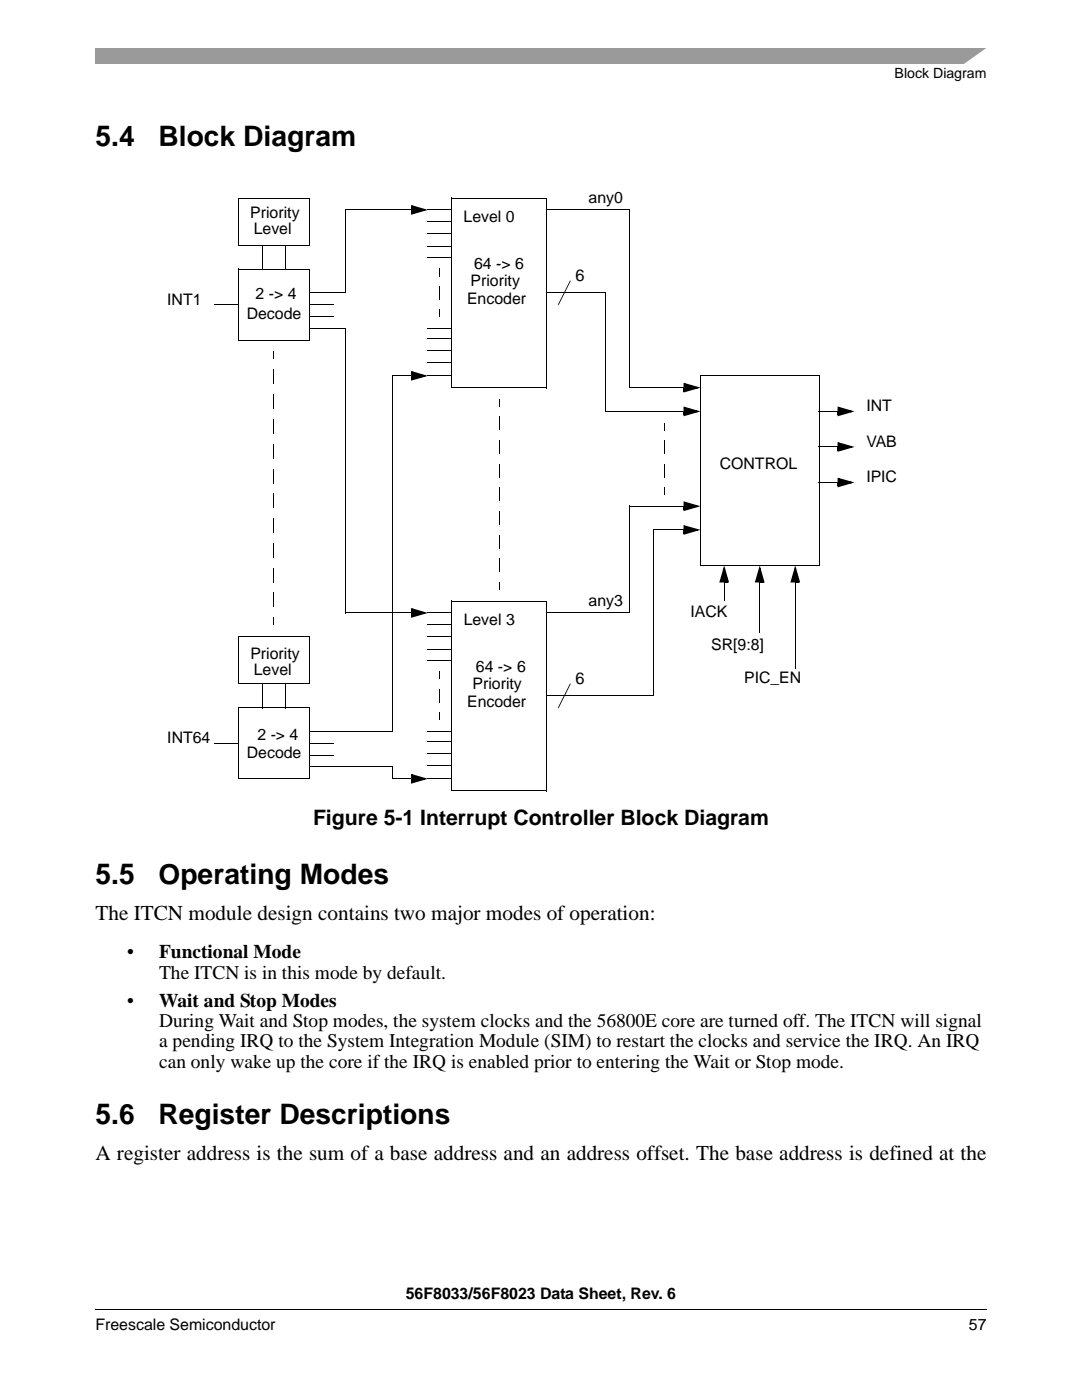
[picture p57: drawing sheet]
<svg xmlns="http://www.w3.org/2000/svg" width="216mm" height="279mm" viewBox="0 0 216 279" stroke-linecap="round" stroke-linejoin="round" font-family="sans-serif">
<defs><g id="words">
<g font-size="5.6">
<text x="19" y="29.2">5.4</text>
<text x="31.6" y="29.2">Block Diagram</text>
<text x="19" y="176.5">5.5</text>
<text x="31.6" y="176.5">Operating Modes</text>
<text x="19" y="224.3">5.6</text>
<text x="31.6" y="224.3">Register Descriptions</text>
</g>
<g font-size="4.2">
<text x="62.5" y="164.6">Figure 5-1 Interrupt Controller Block Diagram</text>
<text x="19" y="183.7">The ITCN module design contains two major modes of operation:</text>
<text x="19" y="231.5">A register address is the sum of a base address and an address offset. The base address is defined at the</text>
</g>
<g font-size="3.9">
<text x="25.4" y="191.2">•</text>
<text x="31.7" y="191.2">Functional Mode</text>
<text x="31.7" y="195.3">The ITCN is in this mode by default.</text>
<text x="25.4" y="200.9">•</text>
<text x="31.7" y="200.9">Wait and Stop Modes</text>
<text x="31.7" y="209">a pending IRQ to the System Integration Module (SIM) to restart the clocks and service the IRQ. An IRQ</text>
<text x="31.7" y="205">During Wait and Stop modes, the system clocks and the 56800E core are turned off. The ITCN will signal</text>
<text x="31.7" y="213.1">can only wake up the core if the IRQ is enabled prior to entering the Wait or Stop mode.</text>
</g>
<g font-size="3.3">
<text x="114.8" y="56.1">6</text>
<text x="114.8" y="136.5">6</text>
</g>
<g font-size="3.2">
<text x="117.5" y="40.5">any0</text>
<text x="49.9" y="43.5">Priority</text>
<text x="50.6" y="46.8">Level</text>
<text x="92.5" y="44.3">Level 0</text>
<text x="94.6" y="53.7">64 -&gt; 6</text>
<text x="51" y="59.8">2 -&gt; 4</text>
<text x="93.9" y="57">Priority</text>
<text x="33.4" y="60.8">INT1</text>
<text x="49.2" y="63.7">Decode</text>
<text x="93.2" y="60.6">Encoder</text>
<text x="172.9" y="82.1">INT</text>
<text x="172.9" y="89.2">VAB</text>
<text x="143.6" y="93.6">CONTROL</text>
<text x="172.9" y="96.3">IPIC</text>
<text x="92.5" y="124.7">Level 3</text>
<text x="117.5" y="120.9">any3</text>
<text x="137.8" y="123.1">IACK</text>
<text x="50" y="131.4">Priority</text>
<text x="141.9" y="129.6">SR[9:8]</text>
<text x="50.7" y="134.7">Level</text>
<text x="94.3" y="137.4">Priority</text>
<text x="95" y="134.1">64 -&gt; 6</text>
<text x="148.5" y="136.4">PIC_EN</text>
<text x="93.2" y="141.1">Encoder</text>
<text x="33.4" y="148.3">INT64</text>
<text x="51.4" y="147.6">2 -&gt; 4</text>
<text x="49.3" y="151.2">Decode</text>
<text x="81" y="259.3">56F8033/56F8023 Data Sheet, Rev. 6</text>
<text x="19" y="265.5">Freescale Semiconductor</text>
<text x="193.3" y="265.5">57</text>
</g>
<text font-size="2.8" x="178.5" y="15.6">Block Diagram</text>
</g></defs>
<path d="M19 9.5h177.8v3.2h-177.8z" fill="#9a9a9a"/>
<path d="M192 13l5.3-3.8h1.5v3.8z" fill="#fff"/>
<path d="M19 260.3h177.8v2.3h-177.8z" fill="#fff"/>
<g fill="#000">
<path d="M52.2 48.9l.2 .1zM56.9 48.9l.2 .1zM61.7 58.4v.1zM82 40.9l3.4 1-3.4 1 .1-.4 2.6-.8 .1 .4-2.7-.8 .2-.3 .1 .1v.8h-.4zM82 41.9h.4v.7h-.4zM87.7 53.6l.1 .1zM87.7 53.7h.1v1.4h-.1zM87.7 57.1l.1 .1zM90.1 41.8l.1 .2zM90.1 44.2l.1 .1zM90.1 46.5l.1 .2zM90.1 49.2l.1 .1z"/>
<path d="M90.1 51.3l.1 .1zM108.9 41.8l.1 .2zM113.7 56l.2 .1zM113.7 56l.2 .1-2.4 4.8-.2-.1zM47.6 60.7v.2zM54.6 70.2h.1v1.5h-.1zM61.7 60.7v.2zM61.7 63.1v.2zM61.7 65.5v.1zM82 74l3.4 1-3.4 1 .1-.4 2.6-.8 .1 .4-2.7-.8 .2-.3 .1 .2v.7h-.4zM82 75h.4v.7h-.4zM87.7 61.8h.1v1.5h-.1z"/>
<path d="M90.1 67.6l.1 .1zM90.1 69.9l.1 .2zM90.1 72.3l.1 .2zM90.1 74.9l.1 .2zM90.1 65.5l.1 .1zM111.3 60.8l.1 .1zM136.4 76.4l3.4 1-3.4 .9 .1-.4 2.6-.7 .1 .3-2.7-.7 .1-.3 .2 .1v.8h-.4zM136.4 77.4h.4v.7h-.4zM99.5 79.7h.2v1.5h-.2zM132.6 84.4l.2 .1zM132.6 84.5h.2v1.4h-.2zM132.6 87.9l.2 .1z"/>
<path d="M132.6 92.6h.2zM132.6 97.3h.2zM132.6 97.3h.2v1.4h-.2zM136.4 81.1l3.4 1-3.4 1 .1-.4 2.6-.8 .1 .4-2.7-.8 .1-.3 .2 .2v.7h-.4zM136.4 82.1h.4v.7h-.4zM163.3 82l.1 .2zM163.3 89.1l.1 .2zM163.3 96.2l.1 .2zM167.1 81.1l3.4 1-3.4 1 .2-.4 2.5-.8 .1 .4-2.6-.8 .1-.3 .1 .2v.7h-.4zM167.1 82.1h.4v.7h-.4zM167.1 88.2l3.4 1-3.4 1 .2-.4 2.5-.8 .1 .4-2.6-.8 .1-.3 .1 .2v.7h-.4zM167.1 89.2h.4v.7h-.4z"/>
<path d="M167.1 95.3l3.4 1-3.4 1 .2-.4 2.5-.8 .1 .4-2.6-.8 .1-.3 .1 .2v.7h-.4zM167.1 96.3h.4v.7h-.4zM99.5 116.2h.2v1.5h-.2zM136.4 100.1l3.4 .9-3.4 1 .1-.4 2.6-.7 .1 .3-2.7-.7 .1-.4 .2 .2v.7h-.4zM136.4 101h.4v.8h-.4zM136.4 104.8l3.4 .9-3.4 1 .1-.4 2.6-.7 .1 .3-2.7-.7 .1-.3 .2 .1v.7h-.4zM136.4 105.7h.4v.8h-.4zM144.4 116.2h.2zM144.5 112.8l1 3.4-.4-.1-.8-2.6 .4-.1-.8 2.7-.3-.1 .2-.1h.7v.3h-1zM144.5 115.9h.7v.3h-.7zM151.5 116.2h.2zM151.6 112.8l1 3.4-.4-.1-.8-2.6 .4-.1-.8 2.7-.3-.1 .2-.1h.7v.3h-1z"/>
<path d="M151.6 115.9h.7v.3h-.7zM158.6 116.2h.2zM158.7 112.8l1 3.4-.4-.1-.8-2.6 .4-.1-.8 2.7-.3-.1 .1-.1h.8v.3h-1zM158.7 115.9h.7v.3h-.7zM52.2 136.4l.2 .1zM54.6 123.3h.1v1.5h-.1zM57 136.4l.1 .1zM82 121.3l3.4 1-3.4 1 .1-.4 2.6-.7 .1 .3-2.7-.7 .2-.4 .1 .2v.7h-.4zM82 122.3h.4v.8h-.4zM87.7 134h.2v1.6h-.2zM113.7 136.4l.2 .1zM113.7 136.5h.2l-2.4 4.8-.2-.1z"/>
<path d="M47.6 148.3l.1 .1zM61.7 148.3l.1 .1zM61.7 145.9l.1 .1zM61.7 150.6l.1 .2zM61.7 153l.1 .1zM78.2 155.3l.1 .2zM82 154.5l3.4 .9-3.4 1 .1-.4 2.6-.7 .1 .3-2.7-.7 .2-.4 .1 .2v.7h-.4zM82 155.4h.4v.8h-.4zM87.7 142.2h.2v1.5h-.2zM111.3 141.2l.1 .2zM19 261.2v.2z"/>
</g>
<g fill="none" stroke="#000" stroke-width=".2">
<path d="M47.6 39.5h14.2M47.6 39.4v9.6M61.7 39.5v9.6M90.1 39.5h19M90.1 39.4v38M109 39.5v37.9M47.5 49h14.2M47.6 53.6v14.3M47.6 53.7h14.2M52.3 49v4.8M57 49v4.8M61.7 53.7v14.3"/>
<path d="M61.7 58.4h7.2M68.8 41.9h13.3M68.9 41.8v16.7M85.3 41.9h4.8M85.3 44.3h4.8M85.3 46.6h4.8M85.3 49.3h4.8M85.3 51.4h4.8M87.8 57.2v2.6M108.9 58.4h12M109 41.9h16.7M120.9 58.4v23.8"/>
<path d="M125.6 41.9v35.5M42.8 60.8h4.8M47.5 67.9h14.2M54.7 73.8v2.8M54.7 78.8v2.8M61.7 60.8h4.9M61.7 63.2h4.9M61.7 65.6h7.2M68.9 65.5v56.9M78.3 75h3.8M78.3 74.9v71.1M85.3 65.6h4.8"/>
<path d="M85.3 67.6h4.8M85.3 70h4.8M85.3 72.4h4.8M85.3 75h4.8M90 77.4h19M125.6 77.4h10.9M139.8 75h23.7M139.8 74.9v38M163.4 75v37.9M54.7 83.7v2.8M54.7 88.6v2.9M54.7 93.6v2.8"/>
<path d="M54.7 98.5v2.9M99.6 83.2v2.7M99.6 87.9v2.7M99.6 92.6v2.7M99.6 97.3v2.7M120.9 82.1h15.6M132.7 88v2.6M132.7 92.6v2.6M163.4 82.1h3.8M163.4 89.2h3.8M163.4 96.3h3.8M54.7 103.5v2.8"/>
<path d="M54.7 108.4v2.9M54.7 113.4v2.8M54.7 118.3v2.8M90.1 120h19.1M90.1 119.9v37.9M99.6 102v2.7M99.6 106.7v2.7M99.6 111.5v2.7M109.1 120v37.9M125.6 100.9v21.4M125.6 101h10.9M130.3 105.7v33.2"/>
<path d="M130.3 105.7h6.2M139.7 112.9h23.7M144.5 116.2v3.8M151.6 116.2v10.1M158.7 116.2v17.2M47.5 136.5h14.3M47.6 127v9.5M47.6 127h14.3M52.3 136.5v4.8M57 136.5v4.8M61.8 127v9.6M68.8 122.3h13.3"/>
<path d="M85.3 127h4.9M85.3 122.3h4.9M85.3 124.7h4.9M85.3 129.7h4.9M85.3 131.8h4.9M87.8 137.5v2.7M109 122.3h16.7M109 138.9h21.4M42.8 148.3h4.8M47.5 155.4h14.3M47.6 141.2v14.2M47.6 141.2h14.3"/>
<path d="M61.8 141.2v14.3M61.8 148.3h4.8M61.8 146h16.6M61.8 150.7h4.8M61.8 153.1h16.6M78.3 155.4h3.8M78.3 153v2.5M85.3 155.4h4.9M85.3 146h4.9M85.3 148.1h4.9M85.3 150.4h4.9M85.3 152.8h4.9"/>
<path d="M90.1 157.8h19M19 261.3h177.8"/>
</g>
<g fill="#000">
<path d="M82.2 41.1l2.6 .8-2.6 .7zM82.2 74.3l2.6 .7-2.6 .7zM136.6 76.6l2.5 .8-2.5 .7zM136.6 81.4l2.5 .7-2.5 .7zM167.3 81.4l2.6 .7-2.6 .7zM167.3 88.5l2.6 .7-2.6 .7zM167.3 95.6l2.6 .7-2.6 .7zM136.6 100.3l2.5 .7-2.5 .8zM136.6 105l2.5 .7-2.5 .8zM144.5 113.5l.7 2.6h-1.4zM151.6 113.5l.7 2.6h-1.4zM158.7 113.5l.7 2.6h-1.5z"/>
<path d="M82.2 121.6l2.6 .7-2.6 .8zM82.2 154.7l2.6 .7-2.6 .8z"/>
</g>
<use href="#words"/>
</svg>
